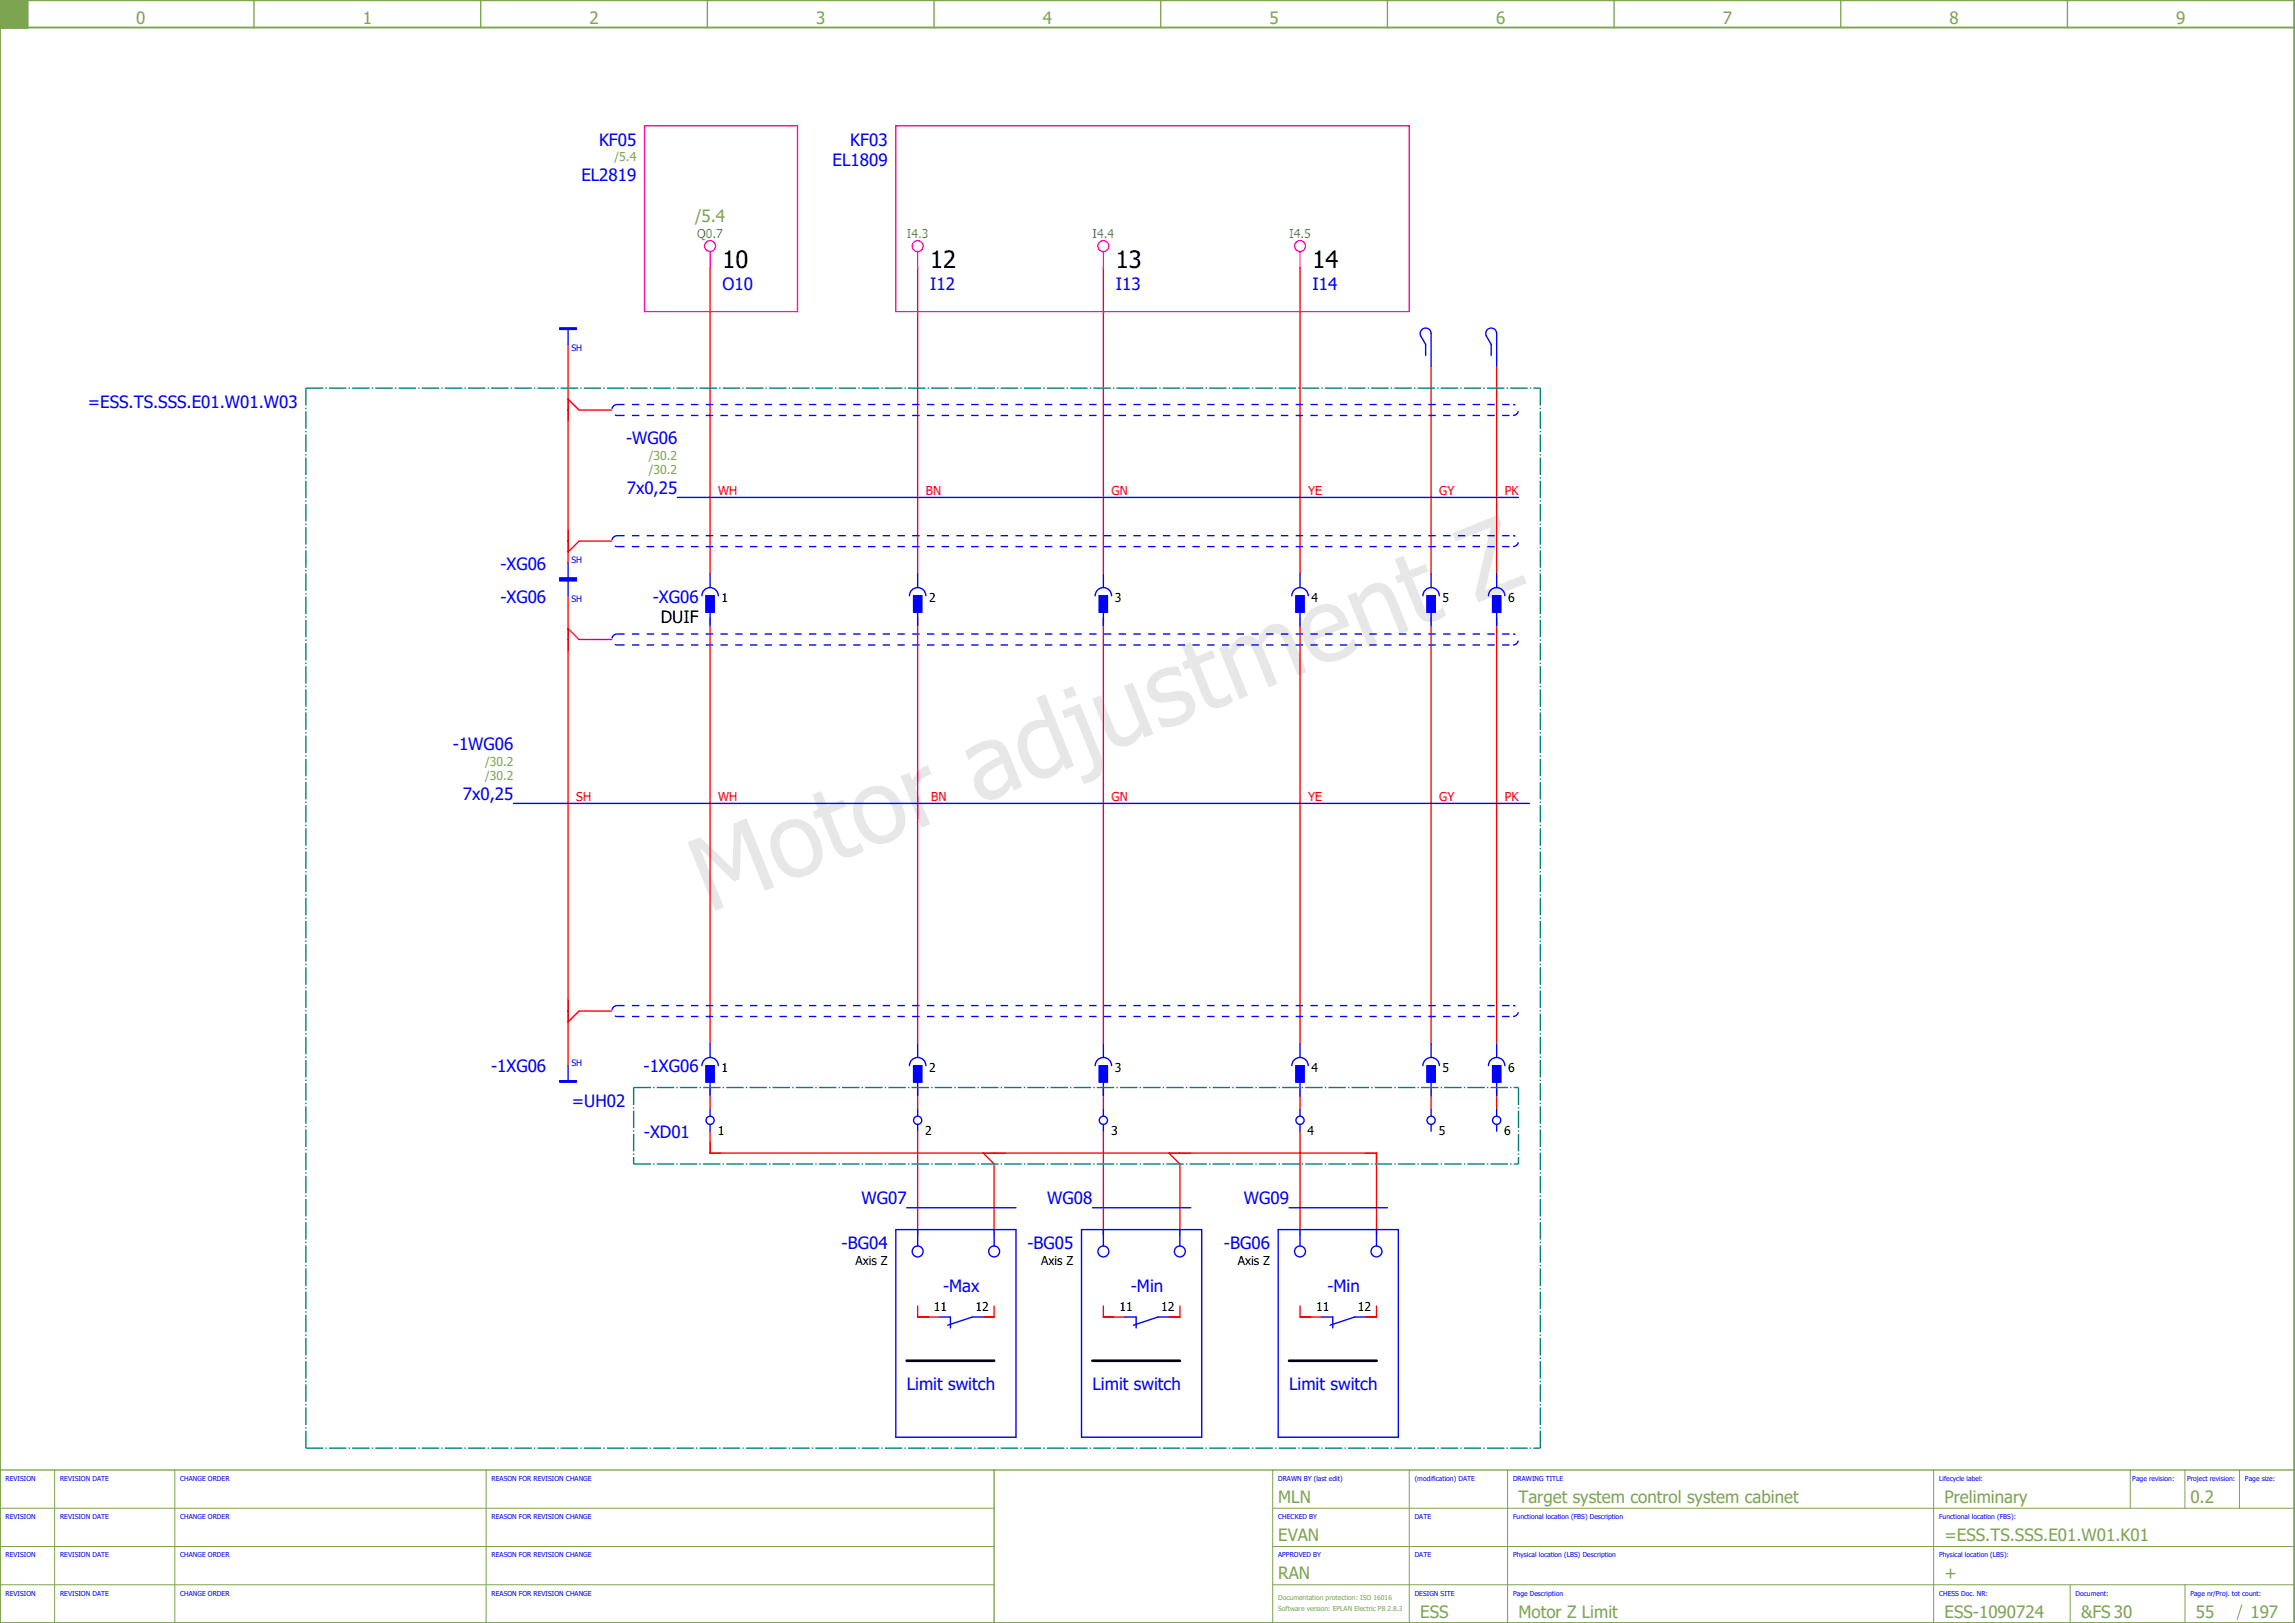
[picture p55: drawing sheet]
<svg xmlns="http://www.w3.org/2000/svg" width="420mm" height="297mm" viewBox="0 0 420 297" stroke-linecap="round" stroke-linejoin="round" font-family="sans-serif">
<defs><g id="words">
<text font-size="18.6" fill="#e7e7e7" x="129.7" y="167.2" transform="rotate(-22 129.7 167.2)">Motor adjustment Z</text>
<g font-size="4.3">
<text x="132.3" y="49">10</text>
<text x="170.3" y="49">12</text>
<text x="204.3" y="49">13</text>
<text x="240.3" y="49">14</text>
</g>
<g font-size="3.1" fill="#7ca552">
<text x="24.9" y="4.4">0</text>
<text x="66.4" y="4.4">1</text>
<text x="107.9" y="4.4">2</text>
<text x="149.4" y="4.4">3</text>
<text x="190.9" y="4.4">4</text>
<text x="232.4" y="4.4">5</text>
<text x="273.9" y="4.4">6</text>
<text x="315.4" y="4.4">7</text>
<text x="356.9" y="4.4">8</text>
<text x="398.4" y="4.4">9</text>
<text x="127.2" y="40.7">/5.4</text>
<text x="234" y="275">MLN</text>
<text x="278" y="275">Target system control system cabinet</text>
<text x="356" y="275">Preliminary</text>
<text x="401" y="275">0.2</text>
<text x="234" y="282">EVAN</text>
<text x="356" y="282">=ESS.TS.SSS.E01.W01.K01</text>
<text x="234" y="289">RAN</text>
<text x="356" y="289">+</text>
<text x="260" y="296">ESS</text>
<text x="278" y="296">Motor Z Limit</text>
<text x="356" y="296">ESS-1090724</text>
<text x="381" y="296">&amp;FS 30</text>
<text x="402" y="296">55</text>
<text x="412" y="296">197</text>
</g>
<g font-size="3.1" fill="#00f">
<text x="109.7" y="26.6">KF05</text>
<text x="155.7" y="26.6">KF03</text>
<text x="106.4" y="33.1">EL2819</text>
<text x="152.4" y="30.4">EL1809</text>
<text x="132.3" y="53">O10</text>
<text x="170.3" y="53">I12</text>
<text x="204.3" y="53">I13</text>
<text x="240.3" y="53">I14</text>
<text x="16.1" y="74.6">=ESS.TS.SSS.E01.W01.W03</text>
<text x="114.6" y="81.2">-WG06</text>
<text x="114.7" y="90.4">7x0,25</text>
<text x="91.6" y="104.3">-XG06</text>
<text x="91.6" y="110.3">-XG06</text>
<text x="119.5" y="110.3">-XG06</text>
<text x="82.9" y="137.2">-1WG06</text>
<text x="84.7" y="146.4">7x0,25</text>
<text x="89.9" y="196.3">-1XG06</text>
<text x="117.8" y="196.3">-1XG06</text>
<text x="104.7" y="202.6">=UH02</text>
<text x="117.9" y="208.3">-XD01</text>
<text x="157.7" y="220.4">WG07</text>
<text x="191.7" y="220.4">WG08</text>
<text x="227.7" y="220.4">WG09</text>
<text x="154.1" y="228.6">-BG04</text>
<text x="188.1" y="228.6">-BG05</text>
<text x="224.1" y="228.6">-BG06</text>
<text x="172.7" y="236.4">-Max</text>
<text x="207" y="236.4">-Min</text>
<text x="243" y="236.4">-Min</text>
<text x="166" y="254.4">Limit switch</text>
<text x="200" y="254.4">Limit switch</text>
<text x="236" y="254.4">Limit switch</text>
</g>
<text font-size="3.1" x="121" y="114">DUIF</text>
<g font-size="2.2" fill="#7ca552">
<text x="112.5" y="29.5">/5.4</text>
<text x="118.8" y="84.1">/30.2</text>
<text x="118.8" y="86.8">/30.2</text>
<text x="88.8" y="140.1">/30.2</text>
<text x="88.8" y="142.8">/30.2</text>
</g>
<g font-size="2.2" fill="#767676">
<text x="127.6" y="43.6">Q0.7</text>
<text x="166" y="43.6">I4.3</text>
<text x="200" y="43.6">I4.4</text>
<text x="236" y="43.6">I4.5</text>
</g>
<g font-size="2.2" fill="#f00">
<text x="131.5" y="90.5">WH</text>
<text x="169.5" y="90.5">BN</text>
<text x="203.5" y="90.5">GN</text>
<text x="239.5" y="90.5">YE</text>
<text x="263.5" y="90.5">GY</text>
<text x="275.5" y="90.5">PK</text>
<text x="105.5" y="146.5">SH</text>
<text x="131.5" y="146.5">WH</text>
<text x="170.5" y="146.5">BN</text>
<text x="203.5" y="146.5">GN</text>
<text x="239.5" y="146.5">YE</text>
<text x="263.5" y="146.5">GY</text>
<text x="275.5" y="146.5">PK</text>
</g>
<g font-size="2.2">
<text x="132.1" y="110.2">1</text>
<text x="170.1" y="110.2">2</text>
<text x="204.1" y="110.2">3</text>
<text x="240.1" y="110.2">4</text>
<text x="264.1" y="110.2">5</text>
<text x="276.1" y="110.2">6</text>
<text x="132.1" y="196.2">1</text>
<text x="170.1" y="196.2">2</text>
<text x="204.1" y="196.2">3</text>
<text x="240.1" y="196.2">4</text>
<text x="264.1" y="196.2">5</text>
<text x="276.1" y="196.2">6</text>
<text x="131.4" y="207.7">1</text>
<text x="169.4" y="207.7">2</text>
<text x="203.4" y="207.7">3</text>
<text x="239.4" y="207.7">4</text>
<text x="263.4" y="207.7">5</text>
<text x="275.4" y="207.7">6</text>
<text x="156.6" y="231.5">Axis Z</text>
<text x="190.6" y="231.5">Axis Z</text>
<text x="226.6" y="231.5">Axis Z</text>
<text x="171" y="240">11</text>
<text x="178.6" y="240">12</text>
<text x="205" y="240">11</text>
<text x="212.6" y="240">12</text>
<text x="241" y="240">11</text>
<text x="248.6" y="240">12</text>
</g>
<g font-size="1.6" fill="#00f">
<text x="104.6" y="64.3">SH</text>
<text x="104.6" y="103.1">SH</text>
<text x="104.6" y="110.3">SH</text>
<text x="104.6" y="195.1">SH</text>
</g>
<g font-size="1.2" fill="#00f">
<text x="1" y="271">REVISION</text>
<text x="11" y="271">REVISION DATE</text>
<text x="33" y="271">CHANGE ORDER</text>
<text x="90" y="271">REASON FOR REVISION CHANGE</text>
<text x="234" y="271">DRAWN BY (last edit)</text>
<text x="259" y="271">(modification) DATE</text>
<text x="277" y="271">DRAWING TITLE</text>
<text x="355" y="271">Lifecycle label:</text>
<text x="390.4" y="271">Page revision:</text>
<text x="400.4" y="271">Project revision:</text>
<text x="411" y="271">Page size:</text>
<text x="1" y="278">REVISION</text>
<text x="11" y="278">REVISION DATE</text>
<text x="33" y="278">CHANGE ORDER</text>
<text x="90" y="278">REASON FOR REVISION CHANGE</text>
<text x="234" y="278">CHECKED BY</text>
<text x="259" y="278">DATE</text>
<text x="277" y="278">Functional location (FBS) Description</text>
<text x="355" y="278">Functional location (FBS):</text>
<text x="1" y="285">REVISION</text>
<text x="11" y="285">REVISION DATE</text>
<text x="33" y="285">CHANGE ORDER</text>
<text x="90" y="285">REASON FOR REVISION CHANGE</text>
<text x="234" y="285">APPROVED BY</text>
<text x="259" y="285">DATE</text>
<text x="277" y="285">Physical location (LBS) Description</text>
<text x="355" y="285">Physical location (LBS):</text>
<text x="1" y="292">REVISION</text>
<text x="11" y="292">REVISION DATE</text>
<text x="33" y="292">CHANGE ORDER</text>
<text x="90" y="292">REASON FOR REVISION CHANGE</text>
<text x="259" y="292">DESIGN SITE</text>
<text x="277" y="292">Page Description</text>
<text x="355" y="292">CHESS Doc. NR:</text>
<text x="380" y="292">Document:</text>
<text x="401" y="292">Page nr/Proj. tot count:</text>
</g>
<g font-size="1.2" fill="#7ca552">
<text x="234" y="292.8">Documentation protection: ISO 16016</text>
<text x="234" y="294.8">Software version: EPLAN Electric P8 2.8.3</text>
</g>
</g></defs>
<path d="M0 5h420M0 0h420v297h-420zM5 0v5" fill="none" stroke="#7ca552" stroke-width=".35"/>
<path d="M0 5h5M46.5 0v5M88 0v5M129.5 0v5M171 0v5M212.5 0v5M254 0v5M295.5 0v5M337 0v5M378.5 0v5M182 269v28M420 269h-420v28" fill="none" stroke="#7ca552" stroke-width=".25"/>
<path d="M0 0h5v5h-5z" fill="#7ca552" stroke="#7ca552" stroke-width=".18"/>
<g fill="none" stroke="#7ca552" stroke-width=".18">
<path d="M0 276h182M10 269v28M32 269v28M89 269v28M233 276h187M233 269v28M258 269v28M276 269v28M354 269v28M390 269v7M400 269v7M410 269v7"/>
<path d="M0 283h182M0 290h182M233 283h187M233 290h187M379 290v7M400 290v7M410.4 293.6l-.8 2.8"/>
</g>
<g fill="none" stroke="#f00" stroke-width=".25">
<path d="M130 49v56M168 49v56M202 49v56M238 49v56M104 63v40M104 73l2 2h6M262 67v38M274 67v38M112 99h-6l-2 2M104 109v86M104 115l2 2h6M130 113v78"/>
<path d="M168 113v78M202 113v78M238 113v78M262 113v78M274 113v78M112 185h-6l-2 2M130 199v4M168 199v4M202 199v4M238 199v4M262 199v4M274 199v4"/>
<path d="M130 207v4h122v15M168 207v19M180 211l2 2v13M202 207v19M214 211l2 2v13M238 207v19M168 239v2h4M182 239v2h-2M202 239v2h4M216 239v2h-2M238 239v2h4M252 239v2h-2"/>
</g>
<path d="M166 249h16M200 249h16M236 249h16" fill="none" stroke="#000" stroke-width=".5"/>
<g fill="none" stroke="#00f" stroke-width=".25">
<path d="M102.5 60h3v.3h-3zM104 60.3v2.7M261 65v-2l-.9-1.5a1 1 0 0 1 .7-1.4 1 1 0 0 1 1.2 .9v6M273 65v-2l-.9-1.5a1 1 0 0 1 .7-1.4 1 1 0 0 1 1.2 .9v6M124 91h154M102.5 105.8h3v.5h-3zM102.5 106h3M104 103v2.8M104 106.3v2.7M128.5 109a1.5 1.5 0 0 1 1.5-1.5 1.5 1.5 0 0 1 1.5 1.5M129.3 109h1.5v3h-1.5zM130 105v2.5"/>
<path d="M130 112v2.5M166.5 109a1.5 1.5 0 0 1 1.5-1.5 1.5 1.5 0 0 1 1.5 1.5M167.3 109h1.4v3h-1.4zM168 105v2.5M168 112v2.5M200.5 109a1.5 1.5 0 0 1 1.5-1.5 1.5 1.5 0 0 1 1.5 1.5M201.2 109h1.5v3h-1.5zM202 105v2.5M202 112v2.5M236.5 109a1.5 1.5 0 0 1 1.5-1.5 1.5 1.5 0 0 1 1.5 1.5M237.3 109h1.5v3h-1.5zM238 105v2.5"/>
<path d="M238 112v2.5M260.5 109a1.5 1.5 0 0 1 1.5-1.5 1.5 1.5 0 0 1 1.5 1.5M261.2 109h1.5v3h-1.5zM262 105v2.5M262 112v2.5M272.5 109a1.5 1.5 0 0 1 1.5-1.5 1.5 1.5 0 0 1 1.5 1.5M273.3 109h1.5v3h-1.5zM274 105v2.5M274 112v2.5M94 147h186M102.5 197.8h3v.2h-3zM104 195v2.8"/>
<path d="M128.5 195a1.5 1.5 0 0 1 1.5-1.5 1.5 1.5 0 0 1 1.5 1.5M129.3 195h1.5v3h-1.5zM130 191v2.5M130 198v2.5M166.5 195a1.5 1.5 0 0 1 1.5-1.5 1.5 1.5 0 0 1 1.5 1.5M167.3 195h1.4v3h-1.4zM168 191v2.5M168 198v2.5M200.5 195a1.5 1.5 0 0 1 1.5-1.5 1.5 1.5 0 0 1 1.5 1.5M201.2 195h1.5v3h-1.5zM202 191v2.5M202 198v2.5"/>
<path d="M236.5 195a1.5 1.5 0 0 1 1.5-1.5 1.5 1.5 0 0 1 1.5 1.5M237.3 195h1.5v3h-1.5zM238 191v2.5M238 198v2.5M260.5 195a1.5 1.5 0 0 1 1.5-1.5 1.5 1.5 0 0 1 1.5 1.5M261.2 195h1.5v3h-1.5zM262 191v2.5M262 198v2.5M272.5 195a1.5 1.5 0 0 1 1.5-1.5 1.5 1.5 0 0 1 1.5 1.5M273.3 195h1.5v3h-1.5zM274 191v2.5M274 198v2.5"/>
<path d="M130 203v1.3M130 205.8v1.2M168 203v1.3M168 205.8v1.2M202 203v1.3M202 205.8v1.2M238 203v1.3M238 205.8v1.2M262 203v1.3M262 205.8v1.2M274 203v1.3M274 205.8v1.2"/>
<path d="M164 225h22v38h-22zM166 221h20M168 225v3M182 225v3M198 225h22v38h-22zM200 221h18M202 225v3M216 225v3M234 225h22v38h-22zM236 221h18M238 225v3M252 225v3"/>
<path d="M172 241h2v2M178 241h2M178 241l-4.5 1.5M206 241h2v2M212 241h2M212 241l-4.5 1.5M242 241h2v2M248 241h2M248 241l-4.5 1.5"/>
<circle cx="130" cy="205" r=".75"/>
<circle cx="168" cy="205" r=".75"/>
<circle cx="202" cy="205" r=".75"/>
<circle cx="238" cy="205" r=".75"/>
<circle cx="262" cy="205" r=".75"/>
<circle cx="274" cy="205" r=".75"/>
<circle cx="168" cy="229" r="1"/>
<circle cx="182" cy="229" r="1"/>
<circle cx="202" cy="229" r="1"/>
<circle cx="216" cy="229" r="1"/>
<circle cx="238" cy="229" r="1"/>
<circle cx="252" cy="229" r="1"/>
</g>
<g fill="none" stroke="#f0f" stroke-width=".25">
<path d="M118 23h28v34h-28zM164 23h94v34h-94zM130 46v3M168 46v3M202 46v3M238 46v3"/>
<circle cx="130" cy="45" r="1"/>
<circle cx="168" cy="45" r="1"/>
<circle cx="202" cy="45" r="1"/>
<circle cx="238" cy="45" r="1"/>
</g>
<g fill="none" stroke="#00f" stroke-width=".25" stroke-dasharray="1.4 1.4" stroke-linecap="butt">
<path d="M113 76h164M113 74h164M113 74a1 1 0 0 0-1 1 1 1 0 0 0 1 1M277 76a1 1 0 0 0 1-1 1 1 0 0 0-1-1M113 98h164M113 98a1 1 0 0 0-1 1 1 1 0 0 0 1 1M113 118h164M113 116h164M113 116a1 1 0 0 0-1 1 1 1 0 0 0 1 1M113 100h164M277 118a1 1 0 0 0 1-1 1 1 0 0 0-1-1M277 100a1 1 0 0 0 1-1 1 1 0 0 0-1-1"/>
<path d="M113 186h164M113 184h164M113 184a1 1 0 0 0-1 1 1 1 0 0 0 1 1M277 186a1 1 0 0 0 1-1 1 1 0 0 0-1-1"/>
</g>
<g fill="#00f" stroke="#00f" stroke-width=".18">
<path d="M102.5 106h3v.3h-3z"/>
<path d="M261.2 109h1.5v3h-1.5z"/>
<path d="M273.3 109h1.5v3h-1.5z"/>
<path d="M129.3 109h1.5v3h-1.5z"/>
<path d="M167.3 109h1.4v3h-1.4z"/>
<path d="M201.2 109h1.5v3h-1.5z"/>
<path d="M237.3 109h1.5v3h-1.5z"/>
<path d="M129.3 195h1.5v3h-1.5z"/>
<path d="M167.3 195h1.4v3h-1.4z"/>
<path d="M261.2 195h1.5v3h-1.5z"/>
<path d="M201.2 195h1.5v3h-1.5z"/>
<path d="M237.3 195h1.5v3h-1.5z"/>
<path d="M273.3 195h1.5v3h-1.5z"/>
<path d="M102.5 197.8h3v.2h-3z"/>
<path d="M102.5 105.8h3v.2h-3z"/>
<path d="M102.5 60h3v.3h-3z"/>
</g>
<path d="M56 71h226M56 71v194M282 71v194M116 199h162M116 199v14M278 199v14M116 213h162M56 265h226" fill="none" stroke="#007f7f" stroke-width=".25" stroke-dasharray="3.2 .4 .3 .4" stroke-linecap="butt"/>
<use href="#words"/>
</svg>
